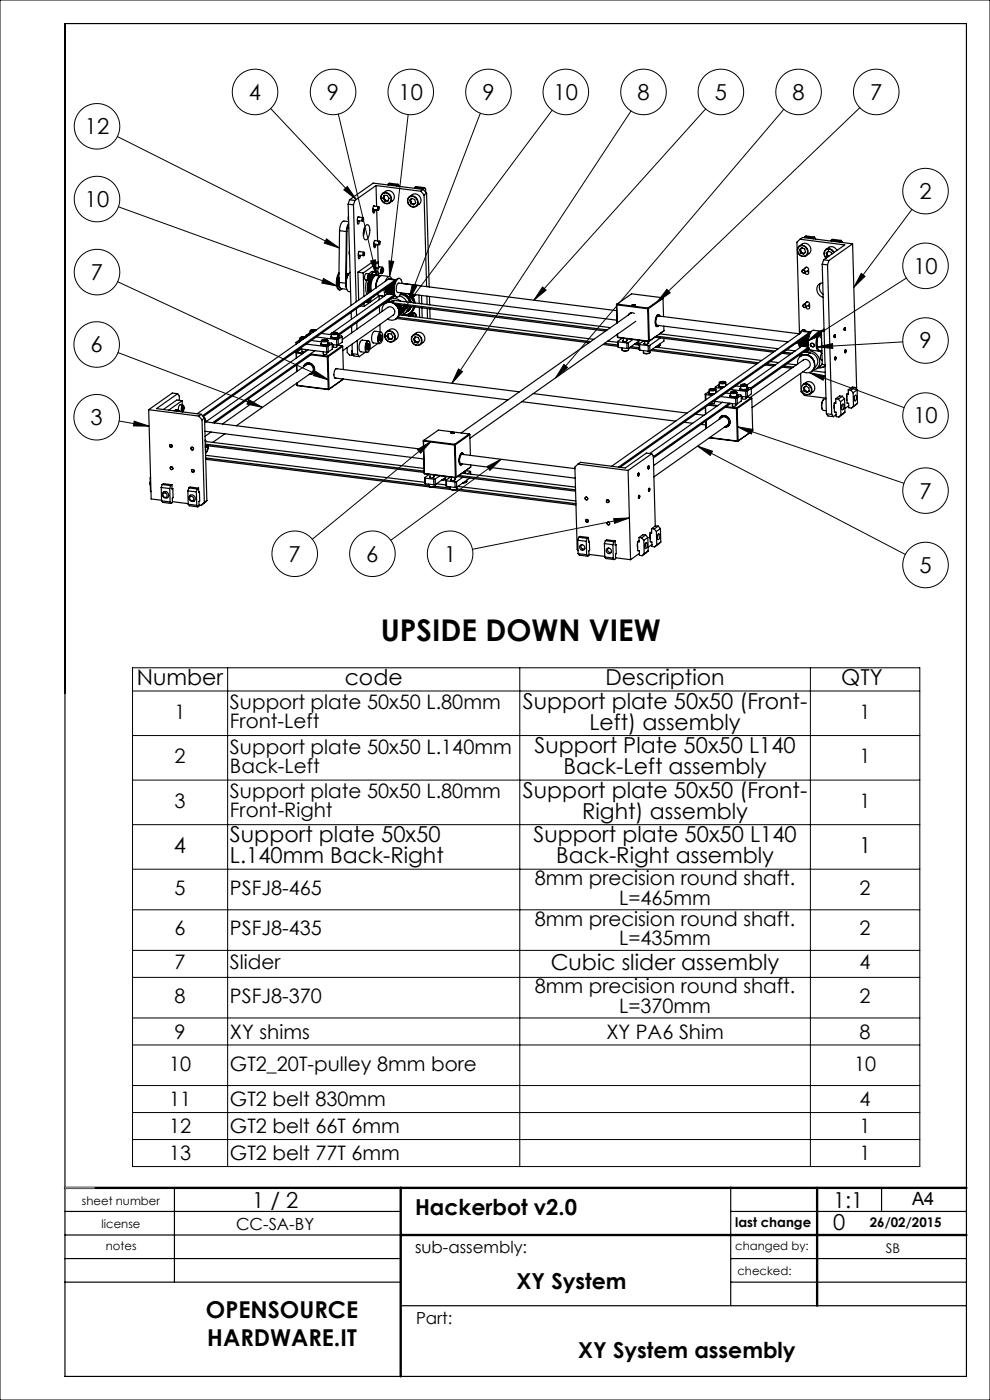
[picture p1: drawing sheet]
<svg xmlns="http://www.w3.org/2000/svg" width="210mm" height="297mm" viewBox="0 0 210 297" stroke-linecap="round" stroke-linejoin="round" font-family="sans-serif">
<defs><g id="words">
<text font-size="6.3" x="80.8" y="136">UPSIDE DOWN VIEW</text>
<g font-size="4.9">
<text x="43.7" y="279.6">OPENSOURCE</text>
<text x="44" y="285.6">HARDWARE.IT</text>
</g>
<g font-size="4.7">
<text x="52.8" y="21.2">4</text>
<text x="69.4" y="21.2">9</text>
<text x="84.5" y="21.2">10</text>
<text x="102.3" y="21.2">9</text>
<text x="117.4" y="21.2">10</text>
<text x="135.2" y="21.2">8</text>
<text x="151.6" y="21.2">5</text>
<text x="168.1" y="21.2">8</text>
<text x="184.6" y="21.2">7</text>
<text x="18" y="28.5">12</text>
<text x="18" y="43.9">10</text>
<text x="195" y="42.2">2</text>
<text x="19.3" y="59.4">7</text>
<text x="193.7" y="58.1">10</text>
<text x="19.2" y="74.8">6</text>
<text x="195" y="73.9">9</text>
<text x="193.7" y="89.8">10</text>
<text x="19.2" y="90.2">3</text>
<text x="195" y="105.8">7</text>
<text x="61.2" y="119.2">7</text>
<text x="77.7" y="119.2">6</text>
<text x="94.2" y="119.2">1</text>
<text x="195" y="121.5">5</text>
<text x="29.1" y="145.4">Number</text>
<text x="73.1" y="145.4">code</text>
<text x="128.4" y="145.4">Description</text>
<text x="178.5" y="145.4">QTY</text>
<text x="110.9" y="150.3">Support plate 50x50 (Front-</text>
<text x="125" y="154.8">Left) assembly</text>
<text x="113.4" y="159.8">Support Plate 50x50 L140</text>
<text x="119.5" y="164.3">Back-Left assembly</text>
<text x="110.9" y="169.2">Support plate 50x50 (Front-</text>
<text x="123.5" y="173.7">Right) assembly</text>
<text x="48.8" y="178.7">Support plate 50x50</text>
<text x="113.1" y="178.7">Support plate 50x50 L140</text>
<text x="36.9" y="180.9">4</text>
<text x="48.8" y="183.2">L.140mm Back-Right</text>
<text x="118" y="183.2">Back-Right assembly</text>
<text x="182.2" y="180.9">1</text>
<text x="116.8" y="205.7">Cubic slider assembly</text>
<text x="53.5" y="256.2">1 / 2</text>
<text x="88" y="257.8">Hackerbot v2.0</text>
<text x="176.7" y="256.3">1:1</text>
<text x="176.7" y="260.8">0</text>
<text x="109.6" y="273.4">XY System</text>
<text x="122.7" y="288.1">XY System assembly</text>
</g>
<g font-size="4.2">
<text x="37" y="152.5">1</text>
<text x="48.8" y="150.4">Support plate 50x50 L.80mm</text>
<text x="48.8" y="154.5">Front-Left</text>
<text x="182.3" y="152.5">1</text>
<text x="37" y="161.9">2</text>
<text x="48.8" y="159.8">Support plate 50x50 L.140mm</text>
<text x="182.3" y="161.9">1</text>
<text x="48.8" y="164">Back-Left</text>
<text x="37" y="171.4">3</text>
<text x="48.8" y="169.3">Support plate 50x50 L.80mm</text>
<text x="48.8" y="173.4">Front-Right</text>
<text x="182.3" y="171.4">1</text>
<text x="37" y="189.8">5</text>
<text x="48.8" y="189.8">PSFJ8-465</text>
<text x="113.4" y="187.8">8mm precision round shaft.</text>
<text x="131.3" y="191.9">L=465mm</text>
<text x="182.3" y="189.8">2</text>
<text x="113.4" y="196.4">8mm precision round shaft.</text>
<text x="37" y="198.4">6</text>
<text x="48.8" y="198.4">PSFJ8-435</text>
<text x="131.3" y="200.5">L=435mm</text>
<text x="182.3" y="198.4">2</text>
<text x="37" y="205.6">7</text>
<text x="48.8" y="205.6">Slider</text>
<text x="182.3" y="205.6">4</text>
<text x="37" y="212.8">8</text>
<text x="48.8" y="212.8">PSFJ8-370</text>
<text x="113.4" y="210.7">8mm precision round shaft.</text>
<text x="131.3" y="214.8">L=370mm</text>
<text x="182.3" y="212.8">2</text>
<text x="37" y="220.3">9</text>
<text x="48.8" y="220.3">XY shims</text>
<text x="128.6" y="220.3">XY PA6 Shim</text>
<text x="182.3" y="220.3">8</text>
<text x="35.9" y="227.1">10</text>
<text x="48.8" y="227.1">GT2_20T-pulley 8mm bore</text>
<text x="181.2" y="227.1">10</text>
<text x="35.9" y="234.7">11</text>
<text x="48.8" y="234.7">GT2 belt 830mm</text>
<text x="182.3" y="234.7">4</text>
<text x="35.9" y="240.4">12</text>
<text x="48.8" y="240.4">GT2 belt 66T 6mm</text>
<text x="182.3" y="240.4">1</text>
<text x="35.9" y="246.1">13</text>
<text x="48.8" y="246.1">GT2 belt 77T 6mm</text>
<text x="182.3" y="246.1">1</text>
</g>
<text font-size="3.9" x="193.5" y="255.7">A4</text>
<g font-size="3.5">
<text x="50.1" y="261">CC-SA-BY</text>
<text x="88" y="265.8">sub-assembly:</text>
<text x="88.3" y="280.9">Part:</text>
</g>
<g font-size="2.8">
<text x="155.9" y="260.3">last change</text>
<text x="184.5" y="260.3">26/02/2015</text>
<text x="187.9" y="265.8">SB</text>
</g>
<g font-size="2.5">
<text x="17.4" y="255.5">sheet number</text>
<text x="21.5" y="260.5">license</text>
<text x="22.5" y="265.3">notes</text>
<text x="155.9" y="265.2">changed by:</text>
<text x="156.4" y="270.5">checked:</text>
</g>
</g></defs>
<g fill="none" stroke="#000" stroke-width=".21">
<path d="M0 0h210v297h-210zM24.9 29l47.1 23.6M57.4 23l18.2 19.3M71.8 24.2l8.1 34.3M86.6 24.3l-4 34.4M101.9 24l-15.2 39.7M117.1 23.4l-32.9 44.1M133.8 23.5l-37.9 57.8M149.7 23.1l-36.4 40.6M166.3 23.2l-48.4 57M182.4 22.8l-43 41.2M25 59.8l44.7 20.8"/>
<path d="M25.1 43.9l46.4 16.8M68.6 59.1l2.9 1.6-3.2-.7zM69.3 50.7l2.7 1.9-3.2-1zM72.9 40.3l.8-.7 1.9 2.7zM78.6 55.4l1-.3 .3 3.4zM82.5 55.3l1 .1-.9 3.3zM182.7 58l.8 .6-2.4 2.4zM192.3 59l-21.1 13.4M193.4 44.4l-12.3 16.6M25 74.8l30.7 11.6M66.9 78.7l2.8 1.9-3.2-.9zM85.8 64.5l.8 .6-2.4 2.4z"/>
<path d="M87.4 60.4l1 .4-1.7 2.9zM97.3 78.3l.8 .5-2.2 2.5zM115.1 60.9l.7 .7-2.5 2.1zM119.6 77.3l.8 .7-2.5 2.2zM141.5 61.4l.7 .7-2.8 1.9zM171.2 72.4l2.6-2.2 .5 .9zM171.7 79l3.3 .7-.4 1zM171.7 79l20.1 7.5M173.3 73.6l3.3-.7 .1 1zM191.5 72.5l-18.2 1.1M25.3 89.3l6.3 1.1M28.5 89.4l3.1 1h-3.3z"/>
<path d="M52.8 84.8l2.9 1.6-3.3-.7zM88.6 95.4l2.8-1.7-2.2 2.5zM91.4 93.7l-25.2 20.7M103.3 99l3-1.6-2.4 2.4zM106.3 97.4l-23.4 17.2M148 94.6l44 23M148 94.6l3.1 1.1-.4 .9zM156.4 90.5l3.3 .6-.3 1zM156.4 90.5l35.4 12M130.2 110l3.3-.1-3.1 1.1zM133.5 109.9l-33.3 6.6M28.1 141.7h167v105.8h-167z"/>
<path d="M28.1 156h167M28.1 146.6h167M48.3 141.7v105.8M110.3 141.7v105.8M171.9 141.7v105.8M28.1 165.5h167M28.1 174.9h167M28.1 184.4h167M28.1 193h167M28.1 201.6h167M28.1 207.3h167M28.1 216h167"/>
<path d="M28.1 221.7h167M28.1 230.3h167M28.1 236h167M28.1 241.7h167"/>
<circle cx="54.1" cy="19.5" r="4.8"/>
<circle cx="70.7" cy="19.5" r="4.8"/>
<circle cx="87.1" cy="19.5" r="4.8"/>
<circle cx="103.6" cy="19.5" r="4.8"/>
<circle cx="120" cy="19.5" r="4.8"/>
<circle cx="136.5" cy="19.5" r="4.8"/>
<circle cx="152.9" cy="19.5" r="4.8"/>
<circle cx="169.4" cy="19.5" r="4.8"/>
<circle cx="185.9" cy="19.5" r="4.8"/>
<circle cx="20.6" cy="26.8" r="4.8"/>
<circle cx="20.6" cy="42.2" r="4.8"/>
<circle cx="20.6" cy="57.7" r="4.8"/>
<circle cx="196.3" cy="40.5" r="4.8"/>
<circle cx="196.3" cy="56.4" r="4.8"/>
<circle cx="20.5" cy="73.1" r="4.8"/>
<circle cx="196.3" cy="72.2" r="4.8"/>
<circle cx="20.5" cy="88.5" r="4.8"/>
<circle cx="196.3" cy="88.2" r="4.8"/>
<circle cx="62.5" cy="117.5" r="4.8"/>
<circle cx="79" cy="117.5" r="4.8"/>
<circle cx="95.5" cy="117.5" r="4.8"/>
<circle cx="196.3" cy="104.1" r="4.8"/>
<circle cx="196.3" cy="119.9" r="4.8"/>
</g>
<g fill="none" stroke="#000" stroke-width=".25">
<path d="M13.8 5h191.2v287h-191.2zM79.8 39.4l-4.5 3.1M79.8 39.4l9.5 1.2M79.8 39.4l.1 4.4M82.3 39.1l.3-.2 1.8 .2M82.3 39.1l1.8 .2M82.3 39.1v.1M84.1 39.3l.1 .2M84.4 39.1l-.3 .2M84.4 39.1l.2 .4M88 39.8l1.8 .2M88 39.8l.3-.2 1.8 .2"/>
<path d="M88 39.8v.2M89.8 40v.2M90.1 39.8l-.3 .2M90.1 39.8l.2 .3v.7M71.7 60h.1M71.7 60h.2M71.7 59.9v.1M71.7 59.9h.2M71.7 59.6h.1M71.7 59.5l.1 .1M71.7 59.5h.1M71.7 59.5h.2"/>
<path d="M71.8 59.4l-.1 .1M71.8 59.4l.1 .1M71.8 59.9l1.5 .2M71.8 59.9h-.1M71.8 59.6v.1M71.8 59.8v.1M71.8 59.8h.1M71.8 59.7v.1M71.8 59.7h.1M71.8 59.4h.1M71.8 59v.1M71.8 59l.1 .1"/>
<path d="M71.8 59.1v.1M71.8 59.1h.1M71.8 59h.1M71.8 59.2h.1M71.8 59.2v.2M71.9 59.9l.3 1.2 1.4 .3M71.9 59h-.1M71.9 58.1a3.4 3.4 0 0 0 .1 3.4l.6-.2M71.9 57.9a3.4 3.4 0 0 0-.1 3.5l.3 .1M72 48.9l1.5 .2M72 48.9l-.1 11M73.4 59.7h.1"/>
<path d="M73.4 59.8h.1M73.5 59.4h.1M73.5 59.3h.1M73.5 59.2h.1M73.5 59.1h.1M73.5 59h.1M73.5 58.9h.1M73.5 58.8h.1M73.5 58.7l.1 .1M73.5 58.6l.2 .1M73.5 58.6h.2M73.5 58.5h.2"/>
<path d="M73.5 49.1l-.2 11M73.5 58.3l.3 .1h-.3M73.5 58.2l.3 .1M73.5 58.2h.4M73.5 58.1l.4 .1M73.5 58.1h.4M73.7 48.3l.3 .1M73.8 43.3l1.2 .2M73.8 43.3l.7 21.5M73.9 45.8v1M74 47l-1-.1a1.9 1.9 0 0 0-1 2M74 47.4l-.4 .9-.1 .8"/>
<path d="M74 47.6l-.4 1.5-.1 10.4M74.1 53.2l.1 .9M74.2 42.4l1.1 .1M74.2 42.4l-.4 .9M74.3 57.7a3.6 3.6 0 0 0-.4 4.1l.5 .1M75 43.5l.6 20.5M75.3 42.5l-.3 1M75.8 46.8l1.1 .1M75.8 46.9l.4 .1M75.9 57.8l1.2 .1M75.9 57.8l.2 5.9M75.9 46l1.1 .2"/>
<path d="M76 54.1l1.1 .1M76 54.3h.4M76.1 46.1l-.1-.1-.2 .4 .1 1.2 .3-.6M76.1 53.4l1.1 .1M76.2 46.8v.2M76.3 53.4l-.1-.1-.2 .4 .2 1.2 .2-.6M76.4 54.2v.1M77 46.3l.1 .3-.1 .2zM77.1 57.9l.1 5M77.1 46.3v-.1a.36 .36 0 0 0-.3 .3 .36 .36 0 0 0 .2 .4v-.1M77.2 54.2h-.1M77.2 53.6l.1 .2-.1 .4z"/>
<path d="M77.2 54.2h.1M77.3 48.4l-.2 1.6M77.3 53.6v-.1a.4 .4 0 0 0-.3 .3 .4 .4 0 0 0 .1 .4M77.7 47.8a.35 .35 0 0 1 .6 .1 2.65 2.65 0 0 1-.7 3 1.68 1.68 0 0 1-.4-2.1zM77.8 59.4a5.4 5.4 0 0 0 0 3.1M78.2 58.9h.2M78.2 59.5l-.2 1.6 .1 1.1M78.2 58.3l.1-.1a.75 .75 0 0 1-.1 1.2l-.2-.6zM78.3 58.5l.1 .1M78.3 59.4l-.2 1.4 .1 1.4M78.3 58.1l-.6-.1a.98 .98 0 0 0-.2 1.4l.6 .1M78.3 58.1a.98 .98 0 0 0-.2 1.4"/>
<path d="M78.3 58.1h.1M78.4 58.6l-.1-.2-.1 .6 .1 .1 .1-.2M78.4 58.6v.3M78.6 59h.1M78.5 58.9h.2M78.6 58.9h.1M78.6 58.8l-.1 .1M78.6 58.8v.1M78.6 58.8h.1M78.6 58.9v.1M78.6 58.7v.1M78.7 58.7l-.1 .1"/>
<path d="M78.7 58.9h-.1M78.7 58.6v.2M78.7 58.7h.1M78.7 58.7v.1M78.7 58.6h.1M78.7 58.8h-.1M78.7 58.8h.1M78.7 58.6v.1M78.8 58.5v.1M78.8 58.6h.1M78.8 58.5h.1M78.9 58.4v.1"/>
<path d="M78.9 58.4h.1M78.9 58.3v.1M78.9 58.3l.1 .1M78.9 58.3h.1M78.9 58.5h.1M78.9 58.2v.1M78.9 57.6h.6l-.5 .2-.5 .7M78.9 58.2h.1M79 58.4h.1M79 58.3l-.1 .1M79 58.2v.1M79 58.2l-.1 .1"/>
<path d="M79 58.2h.1M79 58.3h.1M79 58.4h-.1M79 58.3v.1M79.1 44.4l1.1 .2M79.1 44.6l.4 .1M79.3 43.7l1 .1M79.3 57.6h-.5l-.5 .5M79.3 58.7a2.57 2.57 0 0 0-.6 3.1 2.83 2.83 0 0 1 .6-3.1M79.3 51.8l1.1 .1M79.3 51.9l.4 .1M79.4 58.6a2.89 2.89 0 0 0-.7 3.2 3 3 0 0 1 .3-2.8"/>
<path d="M79.4 58.3l.3 .1M79.4 43.7h-.1l-.2 .3 .2 1.2 .2-.5M79.5 51l1 .2M79.5 44.5v.2M79.6 57.6h.5M79.6 51.1l-.1-.1-.2 .4 .2 1.2 .2-.6M79.7 58.4l-.3-.1-.4 .2M79.7 51.8v.2M79.7 56.8l.5 .1M79.8 58.4a.63 .63 0 0 0-.7 0 .63 .63 0 0 0-.4 .5 4.4 4.4 0 0 0-.2 3.1M79.9 56.8a.42 .42 0 0 0-.3 .4 .42 .42 0 0 0 .2 .4M79.9 44.5l.2 6.6"/>
<path d="M80.1 51.9l.1 3.7M80.2 58.5a.72 .72 0 0 0-.6-.8 .72 .72 0 0 0-.8 .5l-.3 .5M80.3 55.6l-1.2-.1-3.2 2.3M80.3 55.6l-3.2 2.3M80.3 55.6v1.2M80.3 43.9l.1 .2-.1 .4zM80.3 58v.5M80.4 43.9a.36 .36 0 0 0-.3 .3 .36 .36 0 0 0 .2 .3M80.4 56.6l.7 .1a.97 .97 0 0 0-.1 1.3h-.7a1.03 1.03 0 0 1 .1-1.4zM80.4 58.7l-.5 1.2-.2 1.2a3.6 3.6 0 0 1 .7-2.4zM80.5 51.3l.1 .2-.1 .3zM80.5 58.6l-.1 .1"/>
<path d="M80.5 51.8l-.1 .1M80.6 51.3v-.1a.4 .4 0 0 0-.3 .3 .4 .4 0 0 0 .1 .4M80.6 58.5l-.8-.1a2.49 2.49 0 0 0-1.1 2.8l.1 .6M81 57.6h.2M81 57.2l.3 .1M81.1 56.8a.69 .69 0 0 1-.1 1.2l-.2-.4zM81.2 41.1a1.16 1.16 0 0 1 1.6 .5 1.16 1.16 0 0 1-.5 1.5 1.21 1.21 0 0 1-1.3-.6 1.21 1.21 0 0 1 .2-1.4zM81.2 41a1.27 1.27 0 0 0-.2 1.6 1.27 1.27 0 0 0 1.6 .5M81.2 41a1.34 1.34 0 0 1 2.2 0 1.34 1.34 0 0 1-.8 2.1M81.2 41a1.27 1.27 0 0 1 1.6 .4 1.27 1.27 0 0 1-.2 1.7M81.2 42l.3-.5h.6l.4 .6-.2 .6-.7-.1M81.2 42l.4 .6"/>
<path d="M81.3 57.3l-.1-.3-.2 .1v.6l.2-.1M81.3 57.3l-.1 .3M81.4 41.9l-.2 .1M81.4 41.9l.4 .6M81.6 41.5l-.2 .4M81.7 41.5a.65 .65 0 0 0-.2 .6 .65 .65 0 0 0 .6 .5M81.8 42.5l-.2 .1M81.8 42.5l.3 .1M82.1 42.6h.2M82.4 42.5l-.3 .1M82.4 59.2l1.7 .1-.3 .1M82.4 59.2l1.4 .2"/>
<path d="M82.4 59.2l-40.6 28.6M82.6 58.7l-1.7-.2a2.44 2.44 0 0 0-1.1 2.6M83.1 59.2v-.1a.54 .54 0 0 0-.6-.4 .54 .54 0 0 0-.5 .4l-.3 .6M83.4 60l.3 .1-.3-.1M83.5 60h.2M83.6 59.8l-40.5 28.6M83.6 59.8l.2 .1h-.2M83.6 59.7l.2 .1M83.7 59.7h.2M83.8 59.6h.1M83.8 59.5h.1M83.8 59.4l-40.8 28.8"/>
<path d="M83.8 59.5h.2M83.9 59.7h-.3h.3M83.9 59.5h.1M84.7 59.1l-.1-.1a2.5 2.5 0 0 0-1.1 2.8l.3 1 .4 .2M86.8 41.8a1.16 1.16 0 0 1 1.6 .4 1.16 1.16 0 0 1-.4 1.6 1.21 1.21 0 0 1-1.3-.5 1.21 1.21 0 0 1 .1-1.5zM86.8 41.7a1.27 1.27 0 0 0-.1 1.7 1.27 1.27 0 0 0 1.6 .4M86.8 41.7a1.34 1.34 0 0 1 2.2 0 1.34 1.34 0 0 1-.7 2.1M86.8 41.7a1.27 1.27 0 0 1 1.6 .4 1.27 1.27 0 0 1-.1 1.7M86.9 42.5l.2 .7M87 42.4l-.1 .1M87 42.4l.2 .7M87.2 43.1l-.1 .1"/>
<path d="M87.2 43.1l.6 .2M87.3 42.1l.7 .2 .2 .7-.5 .4-.6-.2M87.3 42.1l-.4 .4M87.4 42.1l-.4 .3M87.4 42.1a.63 .63 0 0 0-.2 .8 .63 .63 0 0 0 .8 .3M89.3 40.6l.7 .8M89.8 40.2l-10.6-1.4-5 3.6M89.8 40.2l-.5 .4M89.8 40.2l.7 .8M90 41.4l.5 19.4M90.5 41l-.5 .4M90.5 41l.5 19.9"/>
<path d="M169.5 52.3a1.13 1.13 0 0 1 1.6 .5 1.13 1.13 0 0 1-.6 1.6 1.24 1.24 0 0 1-1.2-.7 1.24 1.24 0 0 1 .2-1.4zM169.6 52.2a1.27 1.27 0 0 0-.2 1.6 1.27 1.27 0 0 0 1.6 .4M169.6 52.2a1.34 1.34 0 0 1 2.2 0 1.34 1.34 0 0 1-.8 2M169.6 52.2a1.27 1.27 0 0 1 1.5 .4 1.27 1.27 0 0 1-.1 1.6M169.6 53l.5-.4 .6 .2 .2 .7-.5 .4-.6-.2M169.6 53l.2 .7M169.7 50.8l-.7 .6 .6 19.4-30-3.8a1.42 1.42 0 0 0-.2 2l27.8 3.5M169.7 50.8l9.5 1.2-4.5 3.1M169.7 50.8l.5-.4 10.7 1.3M169.8 52.9l-.2 .1M169.8 52.9l.1 .7M169.9 53.6l-.1 .1"/>
<path d="M169.9 53.6l.6 .2M170 52.7a.65 .65 0 0 0-.1 .7 .65 .65 0 0 0 .8 .3M170 52.7l-.2 .2M170.1 52.6l-.1 .1M170.7 50.2l1.8 .3M170.7 50.2v.2M170.7 50.2l.3-.1 1.8 .2M170.7 56.9a.41 .41 0 0 1 .5-.2 .41 .41 0 0 1 .3 .4v.8a.39 .39 0 0 1-.4 .3 .39 .39 0 0 1-.4-.4M171.1 56.7l-.9 .6M171.3 57.4l.2 .4M171.3 57.4l.2 .1M171.5 57.3l-.8 .6"/>
<path d="M172.5 50.5v.2M172.8 50.3l-.3 .2M172.8 50.3l.2 .4M174.4 56.1l1.1 .1M174.4 56.1l.9 31.7M174.7 55.1l-.3 1M174.7 55.1l1.1 .2M175.2 52.9a1.22 1.22 0 0 0 0 1.9M175.2 52.9a1.32 1.32 0 0 1 2.3 .2M175.2 52.9l.2-.1a1.26 1.26 0 0 1 1.5 .8M175.3 53.7l.1 .7M175.3 53.7l.1-.1 .2 .7"/>
<path d="M175.4 54.4l.2 .1M175.5 56.2l.9 31.7M175.6 54.3l-.2 .1M175.6 53.4l-.1 .5 .3 .5-.2-.1M175.7 53.3l.7 .2v.4M175.7 53.3l-.4 .4M175.7 53.3l-.1 .1M175.8 53.3l-.2 .1M175.8 55.3l-.3 .9M176.3 51l1.9 .2M176.3 51l.3-.2 1.8 .2M176.3 51l.1 .2"/>
<path d="M176.8 53.6a1.05 1.05 0 0 0-1.6-.6 1.05 1.05 0 0 0 0 1.7M178.2 51.2v.2M178.4 51l-.2 .2M178.4 51l.3 .4M180.9 51.7l.8 30.9M180.9 51.7l-5.1 3.6M62.8 72.6l.1 .1M62.8 72.6v.4M62.8 74.8l.1 .1M62.8 74.8l.1 1.2M62.9 74.9v1M62.9 74.9l1.3 .1"/>
<path d="M62.9 77.4v1.4M62.9 74.7l1.5 .2M62.9 74.7v.2M62.9 74.7l-.1 .1M62.9 72.7l.3 .1M62.9 72.7v.2M63 77.4v1.4M63.5 72.4v.1M63.5 74l5.8 .7M63.7 71.7l.6 .2M63.7 71.7v.7M63.7 71.8a1.04 1.04 0 0 1 1.2-.3 1.09 1.09 0 0 0-1.2 .2l.8 .1"/>
<path d="M63.7 72l-.9 .6M63.7 72h.1M63.7 72.2l-.1 .3M63.7 72.4h.1M63.9 74l-1 .7M64 74.1l.1 .5h.5l.2-.1M64.2 71.5l-.2 .1 .5 .2 .2-.1-.1-.1M64.2 71.5l.4 .1M64.2 71.5v.2M64.4 77.8a1.2 1.2 0 0 1 1.4-.8 1.2 1.2 0 0 1 .9 1.4 1 1 0 0 1-1.1 1M64.5 77.7a1.2 1.2 0 0 1 1.8-.3 1.2 1.2 0 0 1 0 1.8l-.6 .2 .6-.2M64.6 71.6v.1"/>
<path d="M64.6 77.6a1.06 1.06 0 0 1 1.7 .1 1.06 1.06 0 0 1-.5 1.6M64.8 74.1v.4M64.9 77.2l-.4 .5M64.9 71.1l.2 .1M64.9 71.1l.1 .4M65 73l4.3 .5M65.1 71.2l.2 .1M65.1 71.2v.2M65.3 74.2l-21.6 15.3-.2-.6-.3-.5M65.6 70.9v.1M65.6 71h.1M65.8 70.2v.7"/>
<path d="M65.8 70.2l.7 .2M65.8 70.5l-.9 .6M65.8 70.2a1.12 1.12 0 0 1 1.2-.2 .97 .97 0 0 0-1.1 .2l.7 .1M65.8 70.5h.1M65.8 70.7l-.2 .1 .1 .2M66 75.3l3.4 .4M66 72.2l2.2 .3M66.4 70l.4 .1M66.4 70l-.3 .1 .1 .1h.6v-.1M66.4 70v.2M66.8 70.1v.1M66.8 74.4l-21.7 15.3"/>
<path d="M67.1 71.5l4.3 .5M68.2 70.7l2.1 .3M68.2 72.3a1.18 1.18 0 0 0 1.4 0v.6a1.18 1.18 0 0 1-1.4 0zM68.3 72.1l.6-.1 .6 .1a.85 .85 0 0 1-1.2 .1zM68.6 74.6v.5l.5 .1 .2-.1M68.8 72.1h.4M68.8 72.1l-.3 .1 .1 .1h.6v-.2M68.8 72.1v.2M69.2 72.1v.2M69.3 73.5v1.2M69.3 74.7v.4M69.4 75.7l.2 6.9"/>
<path d="M69.5 75.6l-3.4-.4-20.7 14.5M69.5 75.6l.1 .1M69.5 75.6l-.1 .1M69.5 72.3a1 1 0 0 0-1.3 0M69.6 72.7l.8 .2M69.6 72.7l.2 .2a1.4 1.4 0 0 1-1.8 0l.2-.1M69.6 73.5v1.2M69.6 73.5h-.3M69.6 75.7h-.2M69.6 75.7l.2 6.8M69.6 74.7h-.3M69.8 72.9a1 1 0 0 1-1.4 .4l-.3-.2-.1-.1"/>
<path d="M70.4 72.9l-.8 .6M70.4 72.9l.1 1.2-.9 .6M70.5 70.6l.6-.1 .5 .1a.85 .85 0 0 1-1.2 .1zM71 70.6h.3M71 70.6l-.3 .1v.1l.6-.1v-.1M71 70.6v.2M71.2 78.3l39 4.8M71.3 70.6v.2M71.4 72v1.2M71.4 73.2l-.9-.1h.2v.5M71.4 73.2v.4l-.5 .1-.2-.1M71.4 73.2l1.2 .2"/>
<path d="M71.5 78.2a1.32 1.32 0 0 0-.6 1.8l.4 .2M71.7 70.8a1 1 0 0 0-1.4 0M71.7 70.8v.6a1.18 1.18 0 0 1-1.4 0v-.6M71.7 70.8a1.18 1.18 0 0 1-1.4 0M71.7 71.2l.9 .2M71.7 71.2l.2 .2a1.4 1.4 0 0 1-1.8 0l.2-.1M71.7 60l.2 .1M71.7 60l.1 .1M71.7 72l.1 1.2M71.7 72h-.3M71.7 60.4h.1M71.7 60.4h.2"/>
<path d="M71.8 60.4l.1 .1M71.8 60.4h-.1M71.8 60.5h.1M71.8 60.4h.1M71.8 73.2h-.4M71.8 60.1h.1M71.8 60.1v.2M71.8 60.3v.1M71.8 60.3h.1M71.9 60.5v.1M71.9 60.8h.1M71.9 60.7v.1"/>
<path d="M71.9 60.7h.1M71.9 60.6h.1M71.9 60.6v.1M71.9 71.4a1 1 0 0 1-1.4 .4l-.3-.2-.1-.2M72 61h.1M72 60.9v.1M72.6 73.4l-3.1 2.2M72.6 73.4l.1 .1M72.6 71.4l-.9 .6M72.6 71.4v1.2l-.8 .6M72.6 72l9.7-6.8a1.01 1.01 0 0 1 1.2 .3 1.01 1.01 0 0 1-.1 1.3l-10.7 7.6M72.7 73.5l-3.1 2.2"/>
<path d="M72.7 73.5l.1 4.9M73.3 60.1l.2 .9M73.4 60.2h.1M73.4 60.1h.1M73.6 73.7l.1 1.1 .4 .5 .6 .1M74.5 66.3v1.4M74.6 69.2v1.4M74.7 73v2M74.7 74.4v1M74.7 75l1.2 .2M74.7 75l.4 .5 1.1 .2M74.9 75.2l-.2 .2"/>
<path d="M75.6 65.5v1.5M75.7 68.4v1.4M75.8 72.2l.1 3M75.9 75.2l.3 .5M76.4 64.9l.9 .1M77.2 64.3l.1 .7M77.5 74.8l-1.3 .9M77.9 72.5l.3-.1a1.66 1.66 0 0 1-.3 2.3 1.71 1.71 0 0 1 0-2.2zM78 73v.6l-.2 .5M78 73h.1M78 73h.3M78 73v.7"/>
<path d="M78 73.7l-.2 .4M78 73.7h.3M78.1 63.8l.2 .4-.7-.1M78.1 72.3l-1.3-.2a1.76 1.76 0 0 0-.3 2.5l1.3 .2a1.79 1.79 0 0 1 .3-2.5l.3 .2M78.3 63.6l.1 .3 .1-.1M78.3 73v.7M78.3 73l-.3-.1-.2 .5v.7M78.3 63.7l.2 .1M78.3 73.7l-.2 .6-.3-.2M78.6 63.4l-.1 .4M78.7 63.3l-.3 .8-.2-.1v-.3M79.3 70.4l.2-.1 1.3 .1a1.77 1.77 0 0 0-.3 2.5l-1.3-.2a1.91 1.91 0 0 1 .1-2.3z"/>
<path d="M79.4 62.8l-.3 .2M79.9 62.5h.2M80 62.4l.4 .3M80.2 72.9l-1.8 1.2M80.4 62.7l1.1 .1M80.4 62.7l.6 .1M80.4 62.8v.8M80.5 62.7l-3.2 2.3M80.5 65v1.4M80.5 70.7l.3-.2a1.64 1.64 0 0 1-.2 2.3 1.62 1.62 0 0 1-.1-2.1zM80.6 68.8v1.6M80.6 71.1l.1 .6-.2 .5"/>
<path d="M80.6 71.1h.1M80.7 71.8l-.2 .4M80.7 71.8l.3 .1M80.7 71.1l.3 .1M80.7 71.1v.7M81 71.2v.7M81 71.2l-.3-.2-.3 .5v.7l.3 .2 .3-.5M81.1 66.1a1.65 1.65 0 0 1 .9-1.9 1.65 1.65 0 0 1 2.1 .6 1.71 1.71 0 0 1 .4 2.3 1.71 1.71 0 0 1-2.3 .6M81.5 61.4l.3 1.3M81.7 64.4a2.01 2.01 0 0 1 2.6 .6 2.01 2.01 0 0 1-.3 2.7M81.7 61.2h.1M81.7 61.2l1.8 .2"/>
<path d="M81.7 61.2l.1 .1M81.7 61.2l1.8 .3-1.7-.2M81.8 61.3h.1M81.8 61.6v.1M81.8 61.6l1.7 .3-1.7-.2M81.8 61.1l1.7 .3M81.8 61.7h.1M81.8 61.6h.1M81.8 61.6l1.7 .2M81.8 61.3l1.7 .2M81.8 61.3v.2M81.8 61.5v.1"/>
<path d="M81.8 61.5l1.7 .2M81.8 61.5h.1M81.9 61.1l1.6 .2M81.9 61.7v.1M81.9 61.9v.1M81.9 61.9l1.6 .3M81.9 62h.1M81.9 62l1.7 .3M81.9 61.9l1.6 .2M81.9 61.9h.1M81.9 61.8v.1M81.9 61.8l1.6 .2"/>
<path d="M81.9 61l1.6 .2M82 70.4a1.27 1.27 0 0 0-.1 1.6 1.27 1.27 0 0 0 1.6 .4M82 70.4a1.34 1.34 0 0 1 2.2-.1 1.34 1.34 0 0 1-.7 2.1M82 70.4a1.27 1.27 0 0 1 1.6 .4 1.27 1.27 0 0 1-.1 1.6M82 62.2h.1M82 62.2l1.6 .2M82 62.2l1.6 .3M82 70.4a1.16 1.16 0 0 1 1.6 .5 1.16 1.16 0 0 1-.5 1.6 1.21 1.21 0 0 1-1.3-.6 1.21 1.21 0 0 1 .2-1.5zM82 62.1h.1M82 62.1l1.6 .2M82 62.1v.1M82 62.3h.1"/>
<path d="M82.1 71.3l.3-.5h.6l.4 .7-.4 .5h-.6M82.1 71.3l.3 .7M82.1 60.9l1.4 .2M82.2 63.9v.2M82.2 71.2l-.1 .1M82.2 71.2l.3 .7M82.2 60.8l1.3 .2-1.3-.1M82.2 62.3l-12.2 8.7M82.3 60.8l1.2 .2M82.3 60.8l1.2 .1M82.4 70.8l-.2 .4M82.5 60.7l1 .1-1.1-.1"/>
<path d="M82.5 70.8a.64 .64 0 0 0-.1 .8 .64 .64 0 0 0 .8 .2M82.5 71.9l-.1 .1M82.5 71.9h.6M82.7 60.5l.9 .1M82.8 60.4l.8 .1M82.9 60.4h.7M82.9 60.3l.7 .1-.7-.1M83 63.3l-.1 .1M83.2 60.2h.5M83.2 60.1l.5 .1M83.3 60.1h.4M83.4 64.3l45.4 5.7"/>
<path d="M83.6 62.5l-11.9 8.4M83.7 62.8l-11.9 8.4M83.8 63.7l-.7 .1-.4 .3M83.8 63.7l45.7 5.8M83.8 63.7l-.6 .5M83.8 62.8l-.4 .2M84 64.6l44.5 5.6M84 64.6v.1M84.1 64.6l-.1 .1M84.1 67.6l40.8 5.1M84.4 64.7l-.3 .1M84.4 67.3l40.9 5.2"/>
<path d="M84.4 64.7l-.2 .1M84.5 64.7l-.3 .2M84.6 64.7l-.4 .2M84.6 66.8l41.4 5.2M84.7 65.8l.5-.5zM84.7 64.7l-.4 .3M84.7 62.8h.2a2.37 2.37 0 0 1 1.4 1.3M84.8 64.7l-.5 .3M84.8 66.4v.1M84.8 66.6h.1M84.8 66.6l-.1 .1 .1-.1M84.8 66.5v.1"/>
<path d="M84.8 66.5l-.1 .1M84.9 64.7v.1M84.9 62.5a2.18 2.18 0 0 1 2 1.6M84.9 64.8h.1M84.9 64.8l-.5 .4M85 63.9a1.79 1.79 0 0 0-2.9 .3M85 66.1h.1M85 66.1l.1 .1M85 66.1l-.3 .2M85 66v.1M85 64.8h.1M85 64.8l-.5 .5"/>
<path d="M85.1 66.3h-.1M85.1 65.2v.1M85.1 65.2l-.5 .4M85.1 66.2h.1M85.1 66.2l-.4 .2M85.1 66.3h.1M85.1 66.2l-.4 .3M85.1 64.9h.1M85.1 64.9l-.6 .4 .6-.4M85.1 65.7h.1M85.1 65.7l-.4 .2M85.1 65v.2"/>
<path d="M85.1 65l-.6 .4M85.1 65.3h.1M85.1 65.5v.2M85.1 65.3l-.5 .3M85.1 64.9v.1M85.1 65.7l-.4 .3M85.1 65.7l.1 .1M85.2 65.3h.1M85.2 65.3l-.6 .4M85.2 65.9l-.5 .4M85.2 65.8h.1M85.2 65.8l-.5 .3"/>
<path d="M85.2 65.8l-.5 .4M85.6 64.8a1.92 1.92 0 0 1-.3 2.1M85.9 64.9a.31 .31 0 0 0 0 .3 .31 .31 0 0 0 .3 .1l.2-.4M86.3 64.9l-.1 .4-.3-.2M86.6 64.9v.2a1.99 1.99 0 0 1-1.3 1.8M86.6 62.3l.6 .7 .5 1.2M86.7 67a.55 .55 0 0 1 .6-.4 .55 .55 0 0 1 .5 .6M86.8 62.3l.1 .2M86.9 66.6l-.3 .4M86.9 66.6a.73 .73 0 0 1 .8-.2 .73 .73 0 0 1 .5 .8M86.9 66.6h.1a.72 .72 0 0 1 .9 .6M86.9 67.1l.3-.2 .3 .2"/>
<path d="M86.9 65l-.1 .5-.5 .5M87.1 66.9v.2v-.1M87.2 62.4l.1 .1M87.2 65v.1a1.6 1.6 0 0 1-1 1.1 1.63 1.63 0 0 0 1-1.2zM87.2 62.8l.6 1.4M87.2 64.2a2.35 2.35 0 0 0-2.2-2 2.34 2.34 0 0 1 2.2 2M87.2 65v.1a1.59 1.59 0 0 1-1 1.1M87.4 62.4h.1M87.4 66.2l-.5 .3M87.4 62.4l-.1 .1M87.4 62.4l.2 .1M87.5 62.4l.2 .1"/>
<path d="M87.6 62.9l.4 1.4M87.6 71.2a1.13 1.13 0 0 1 1.6 .4 1.13 1.13 0 0 1-.6 1.6 1.24 1.24 0 0 1-1.1-.6 1.24 1.24 0 0 1 .1-1.4zM87.7 62.5l-.1 .1-.3-.1M87.7 71.1a1.27 1.27 0 0 0-.2 1.6 1.27 1.27 0 0 0 1.6 .4M87.7 71.1a1.34 1.34 0 0 1 2.2-.1 1.34 1.34 0 0 1-.8 2.1M87.7 71.1a1.27 1.27 0 0 1 1.6 .4 1.27 1.27 0 0 1-.2 1.6M87.7 66.4a.46 .46 0 0 1 .5 .2 .46 .46 0 0 1 0 .5M87.7 72l.4-.5 .6 .1 .3 .7-.3 .5-.7-.2M87.7 72l.3 .6M87.7 65.1a2.04 2.04 0 0 1-2.3 1.7M87.8 65.1a2.09 2.09 0 0 1-2.4 1.7M87.8 66.4h-.1"/>
<path d="M87.8 71.9l-.1 .1M87.8 71.9l.3 .6M87.9 62.5a.57 .57 0 0 1-.6 .3 .57 .57 0 0 1-.4-.4v.1a.68 .68 0 0 0 .9 .3M88 65.1l-.1 .2a2.08 2.08 0 0 1-1.1 1.3M88 62.5l-.2 .3M88.1 71.5l-.3 .4M88.1 72.5l-.1 .1M88.1 72.5l.6 .2M88.2 71.5a.63 .63 0 0 0-.2 .8 .63 .63 0 0 0 .8 .3M88.2 62.5l-.4 .3M88.2 67h.1M88.9 62.6v1.8"/>
<path d="M88.9 65.2l.1 2.1M89.4 60.6l-4.1-.5-.2-.7a.52 .52 0 0 0-.5-.3 .52 .52 0 0 0-.5 .4 3.5 3.5 0 0 0-.1 3.5 .82 .82 0 0 0 1.1-.9M89.4 60.6l-.1 .1M89.4 60.6v.1M89.4 62.7l.1 1.8M89.5 65.3l.1 2.1M90.6 62.8v1.8M90.6 65.5l.1 2M91.1 62.9v1.8M91.2 65.5v2.1M127.9 73.1l3.2 .4M128.2 72.8l2.9 .4"/>
<path d="M128.9 72.4l2.1 .2M130.8 64.6v.1M130.8 64.6l.1 3.9M130.8 65.9l-46.2-5.8a1.42 1.42 0 0 0-.3 1.9l46.6 5.9M130.8 64.7l6.6 .8M130.8 64.7l.1 3.8M130.9 64.5l-.1 .2M130.9 64.5l6.5 .8M130.9 64.5l-.1 .1M130.9 70.9l.1 .6M131 71.5h.1M131 71.5l.1 .1"/>
<path d="M131 70.9v.6M131 71.5l6.6 .9M131 72.4l.2 .1M131 72.4l.1 1.2 .1 .1M131.1 71.6l6.5 .8M131.2 72.5l1.8 .3M131.2 72.5v1.2M131.2 73.7l1.8 .2M132 73.8v.4M132 74.2h.1M132 71.7l-1 .7M132.1 72.3v.1"/>
<path d="M132.2 71.8v.6M132.2 72.2l-.1 .1M133 71.9v.4M133 72.1h.1a.61 .61 0 0 1-1 .2M133 72.8v1.1M133.3 72.7v1.5M133.3 72.7l-.3 .1M133.3 74.2l-.1 .2-.5 .1-.5-.1-.2-.2M133.3 74.2a1.19 1.19 0 0 1-1.3 0M133.5 73.8l2.1 .2M133.6 66.5l-.2 .3M133.8 73.5l1.8 .3"/>
<path d="M133.9 66.4l-36.1 25.4M134.1 64.7h.7l-.5 .2zM134.1 64.7h.1a.27 .27 0 0 1 .3-.1 .27 .27 0 0 1 .2 .2zM134.2 64.7h-.1M134.3 72l-1 .7M134.3 64.7v.1M134.5 64.7h.1l-.3 .1v-.1M134.5 64.7h-.2M134.5 64.7v.1M134.5 73.1l1.1 .1M134.6 66.5h-.1a.82 .82 0 0 0-1.2 .3M134.7 64.7h.1"/>
<path d="M134.9 68.2l-35.2 24.8M135.5 72.4v.3M135.5 72.7l-.2 .2-.7 .1M135.5 72.7l-.8 .2M135.6 73l.1 .1M135.6 73v1.2l.1 .1M135.7 73.1l1.8 .2M135.7 73.1v1.2M135.7 74.3l1.8 .2M135.7 72.2l-2.4 1.7h-.3M136.5 74.4v.4M136.5 72.3l-.9 .7"/>
<path d="M136.6 72.9v.1M136.7 72.3v.7M136.7 72.8l-.1 .1M137.4 65.5l.2 6.9M137.4 65.3v.2M137.4 65.3l.1 .2M137.5 72.4v.5M137.5 72.7h.1a.62 .62 0 0 1-1 .2M137.5 73.3v1.2M137.5 65.5h-.1M137.5 65.5l.2 6.8M137.6 72.4h.1"/>
<path d="M137.7 72.3l-.1 .1M137.8 73.3l.1 1.5M137.8 73.3h-.3M137.9 74.8l-.2 .1-.5 .1h-.5l-.2-.2M137.9 74.8a1.19 1.19 0 0 1-1.4 0M138 74.4l22.5 2.8M138.3 74.1l22.6 2.9M138.9 71.5l25.2 3.2M139 73.6l22.6 2.9M139.2 71.3l25.2 3.2M139.4 66.9l.3-.1 .2 .3M139.6 66.8l.3 .3-.3-.2a1.59 1.59 0 0 0-.2 2.2l.2-.1-.3 .2"/>
<path d="M139.7 69l-.4 .3-.2-.2M139.9 70.8l25.2 3.2M140 73v.3M140 73.3l-.3 .2h-.5M140 67.1l-.2-.3a1.33 1.33 0 0 0-.8 1.6l.3 .9 .4-.2M140 73.3l-.8 .2M140.1 71.7l-2.3 1.6M140.5 63.2l-3.1 2.1M140.5 63.2l.1 .1M140.5 63.2l-6.5-.9-3.1 2.2M140.6 63.3l-3.1 2.2M140.6 63.3l.2 3.9"/>
<path d="M140.8 69.2v1M140.8 71.8v.6l-2.9 2.1h-.4M140.8 70.2l-3.2 2.2M140.8 70.2l-.1 .1M162.3 77.4l1.8 .3M162.7 77.2l1.8 .2M163.4 76.7l1.8 .2M165.9 74.9l1.8 .3M165.9 77.9l2 .2M166.2 74.7l1.8 .2M166.3 77.6l1.9 .3M166.9 74.2l1.8 .2"/>
<path d="M167 77.2l1.9 .2M169 72.8h.4M169.2 77.2a1.65 1.65 0 0 1 1-1.8 1.65 1.65 0 0 1 2 .6 1.71 1.71 0 0 1 .4 2.3 1.71 1.71 0 0 1-2.3 .6M169.4 72.5v.3M169.4 72.8l.3 .9M169.5 75.4l.5 .1M169.5 72.4l.3 1.3-11.4 8M169.7 73.7h.1M169.7 72.3l1.7 .1M169.7 72.3h.1M169.7 72.3l1.7 .2-1.7-.2M169.7 75.4v.2"/>
<path d="M169.7 72.7l1.7 .2M169.7 72.6v.1M169.7 72.6l1.7 .2M169.8 72.2l1.6 .2M169.8 72.5l-.1 .1M169.8 72.5l1.6 .3M169.8 72.3v.2M169.8 72.3l1.6 .2M169.8 75.2l.8 .1M169.8 72.5h.1M169.8 72.5l1.6 .2M169.8 73.1h.1"/>
<path d="M169.8 75.6a2.01 2.01 0 0 1 2.6 .6 2.01 2.01 0 0 1-.3 2.6M169.8 73v.1M169.8 73l1.6 .2M169.8 79.2l.1 3.9 .7 .8 4.6 .6M169.8 73.1l1.6 .2M169.8 72.7l.1 .2M169.9 72.1l1.5 .2M169.9 72.9l-.1 .1M169.9 72.9l1.5 .2M169.9 72.9h.1M170 73.3h.1M170 73.3l1.5 .2"/>
<path d="M170 73.3l1.5 .3M170 73.4h.1M170 73.2l1.5 .1M170 73.2v.1M170 73.2l1.5 .2M170.1 71.9l1.3 .2M170.1 73.4v.1M170.1 73.4l1.4 .2M170.1 73.4h.1M170.2 71.9l1.2 .2M170.2 71.9l1.2 .1M170.3 71.8l1.2 .1-1.2-.1"/>
<path d="M170.3 70.3l1.4 .2M170.5 74.7l1.4 .2M170.6 70.2l1.4 .2-.3 .1M170.6 69.9l-.4 .1-.6 .8M170.6 71.6l.9 .1M170.7 71.5l.8 .1M170.8 71.5l.7 .1M170.9 64.2a.41 .41 0 0 1 .5-.2 .41 .41 0 0 1 .3 .5v.7a.39 .39 0 0 1-.4 .4 .39 .39 0 0 1-.3-.4M171 70.3a.54 .54 0 0 0-.6-.3 .54 .54 0 0 0-.5 .4l-40.2 28.5M171.1 74.2l-.1 .3M171.1 71.2l.5 .1M171.2 74.2l-.1 .3"/>
<path d="M171.2 71.2h.4M171.3 64l-.9 .6M171.3 71.1h.3M171.4 71.1h.3M171.4 71h.3h-.3M171.5 71.8h-1.1l1.1 .1M171.5 64.8l.2 .3M171.5 64.8l.2 .1M171.5 73.6l-12.2 8.7M171.5 70.9l.2 .1M171.6 75.4a1.94 1.94 0 0 1 1.1 1.4M171.6 71.4h-.8"/>
<path d="M171.6 70.8h.2M171.6 73.9l-12.2 8.6M171.7 64.6l-.8 .6M171.7 74.1l-.9 .6a2.15 2.15 0 0 1 2.7 .8 2.15 2.15 0 0 1-.3 2.8l-.7 .2M171.7 70.9l-40.2 28.2M171.7 70.5l-40.5 28.6M171.8 70.7l-.2 .1M171.8 70.6h.1M171.9 74.9a1.73 1.73 0 0 1 1.5 1.2 1.73 1.73 0 0 1-.6 1.9M171.9 74.9l-.7 .4M171.9 72.9a.43 .43 0 0 1 .8 0 .43 .43 0 0 1-.3 .7 .46 .46 0 0 1-.4-.2 .46 .46 0 0 1-.1-.5zM172.3 78.7l2.8 .3"/>
<path d="M173.9 74.4h.4M173.9 74.5l.4 .5M174 70.6a3.6 3.6 0 0 0-.4 3.7l.3 .1a2.57 2.57 0 0 1-.4-3zM174.1 60.1a1.69 1.69 0 0 0 .5 2.3M174.2 70.3a3.1 3.1 0 0 0-1 3.4l.1 .3a.52 .52 0 0 0 .7 .4M174.2 70.2l.6 .1M174.2 70.2l.2 7.1 .6 .1M174.3 71.6a.78 .78 0 0 1-.1-1.3l-1.6-.2a2.14 2.14 0 0 0-1.2 2.2 1.71 1.71 0 0 0 .6 2l1.7 .2M174.3 72.7v.9M174.4 75a1.02 1.02 0 0 0-.2 1.4h.2M174.4 77.2l-1.2 1M174.4 77.2h.1"/>
<path d="M174.4 77.3h-.1M174.4 77.3l-.1 .1M174.5 60a1.54 1.54 0 0 0-1.3 1.6 1.54 1.54 0 0 0 1.4 1.5M174.8 69.8l-.6 .4M175 77.7l-.9 .3h-.6M175 77.6l-.6 .3-.9 .1M177 71a.26 .26 0 0 1 .2 .3 .26 .26 0 0 1-.3 .2zM177 71l.2 .2-.2 .4zM177.1 71.6h.1M177.1 71h.1M177.2 75.8a.26 .26 0 0 1 .1 .2 .26 .26 0 0 1-.2 .3zM177.2 75.7l.1 .2-.2 .4z"/>
<path d="M177.2 76.3h.1M177.3 75.8h.1M179.2 69.5a.26 .26 0 0 1 .1 .3 .26 .26 0 0 1-.2 .2zM179.2 69.5l.1 .2-.2 .4zM179.2 70.1h.1M179.3 69.5h.1M179.3 74.3a.26 .26 0 0 1 .1 .2 .26 .26 0 0 1-.2 .3zM179.3 74.2l.1 .4-.1 .2zM179.3 74.8h.1M179.4 74.3h.1M31.5 86.9l.6 19 2.2 .2M31.5 86.9l10.7 1.4"/>
<path d="M37.3 86.9l.6 .1M37.5 87.2l.4-.1 .4 .2M37.6 87l-.3-.1-.4 .3M37.7 83.5l-1.1-.1-5.1 3.5M37.7 83.5l-4.5 3.2 9.5 1.2M37.7 83.5l.3 .5v.9M37.9 87l.2-1h.7a.97 .97 0 0 0-.1 1.3M37.9 87l-.6 .2M38.3 87.3h.4M38.6 85l-1.1-.1-2.8 2M38.6 85l-2.8 2M38.6 85l.1 .9"/>
<path d="M38.7 86.9h.2M38.7 87.3v.1M38.7 86.5h.3M38.8 87.3h-.1M38.8 86.1a.69 .69 0 0 1-.1 1.2l-.2-.5zM39 86.5l-.1-.2-.2 .1v.6l.2-.1M39 86.5l-.1 .4M42.2 88.3l.7 .8M42.7 87.9l-.5 .4M42.7 87.9l.7 .8M42.9 89.1l.4 17.5M43.4 88.7l-.5 .4"/>
<path d="M43.4 88.7l.5 17.5M43.4 89.5l46.4 5.8M43.5 91.5l46.4 5.9M43.5 93.3l.3 .4M43.5 93.5l.2 .2M43.5 93.7l46.4 5.7M43.5 94.2l46.5 5.7M43.6 94.5l46.4 5.7M43.6 94.8h.1M43.6 95.3h.1M43.6 94.5h.1M43.6 95.4h.1"/>
<path d="M43.6 96.6l46.5 5.7M43.6 95.3v.1M43.6 97.2l47.4 5.8M43.6 97.4l47.5 5.9M43.7 94.8v.1M43.7 94.8l-.1 .1M43.7 94.9h.1M43.7 94.9l-.1 .1M44.1 94.6l.1 .1a1.64 1.64 0 0 1-.6 1.4 1.71 1.71 0 0 0 .5-1.5M44.8 91.7l-1.3 .9M47.2 89.9l17.8-12.5a1.01 1.01 0 0 1 1.3 .3 1.01 1.01 0 0 1-.2 1.3l-16 11.3M47.7 92l-2.6 1.8"/>
<path d="M63 81.2v.5M63 81.7h.1M63 81.7l.1 .1M63.1 81.2v.5M63.1 81.7l6.5 .9M63.1 81.7v.1M63.1 81.8l6.6 .9M69.6 82.6l.1 .1M69.8 82.5l-.2 .1M69.8 82.5l3-2.1-3.1 2.3M69.8 82.5l-.1 .2M70.9 80.1l36.9 4.7"/>
<path d="M89.8 93.5v.1M89.8 93.5l.2 6.9M89.8 93.6l.2 6.8M89.8 93.6l6.6 .8M89.9 93.4l6.5 .9M89.9 93.4l-.1 .2M89.9 93.4l-.1 .1M95.7 91.8h.7l-.4 .2zM95.7 91.8h.1a.27 .27 0 0 1 .2-.1 .27 .27 0 0 1 .2 .2zM95.8 91.8h-.1M95.9 91.8v.1M96.1 91.8h.1l-.3 .1v-.1"/>
<path d="M96.1 91.8h-.2M96.1 91.8v.1M96.2 91.8h.1M96.4 94.4l.2 6.9M96.4 94.3l.2 .1M96.4 94.3v.1M96.6 94.4h-.2M96.6 94.4l.2 6.8M97.8 96.2l.2-.1 .3 .3M98 96.1l.2 .3-.1-.1a1.34 1.34 0 0 0-.6 1.9l.2 .3 .3-.1-.3 .2M98 98.4l-.2 .2-.3-.1M98.4 96.4l-.3-.3a1.33 1.33 0 0 0-.8 1.7l.4 .8 .4-.2"/>
<path d="M98.6 100v.3M98.8 99.9l1 .2M99.5 92.1l-3.1 2.2M99.5 92.1l-6.5-.9-3.1 2.2M99.5 92.1l.2 .1M99.7 92.2l-3.1 2.2M99.7 92.2l.1 4.4M99.8 98.6l.1 .5M99.9 99.1l-3.3 2.3M99.9 99.1l-.2 .1M110.7 85.2l32.6 4.1M113.1 83.5l32.6 4.1"/>
<path d="M122 99.4l-24-3a1.42 1.42 0 0 0-.2 2l24.2 3M122.6 98.5l-.7 .6 .5 17.5 .2 .2M122.6 98.5l10.6 1.3M133.2 99.8l.6 18.9M137.6 98.9l.1 .2-.2 .4zM137.6 99.4h.1M137.6 98.9h.1M138.2 96.3l-1.1-.2-4.5 3.2-9.5-1.2-.5 .4M138.2 96.3l-5 3.5M138.2 96.3l.4 .4 .4 14.9M138.6 98.8l14.5-10.2a1.01 1.01 0 0 1 1.3 .3 1.01 1.01 0 0 1-.1 1.3l-15.6 11M145.1 89.6l1.8 .2"/>
<path d="M147.5 87.9l1.8 .2M148.7 90l1 .2M149.6 83.6l.1 .1M149.6 83.6l.1 1.3M149.6 86.4l.1 1.5M149.7 86.4v1.4M149.7 89.3v1.6M149.7 83.7l1.3 .2M149.7 83.7v1.1M149.8 89.3v1.6M150.3 85.9l1.8 .3M150.3 83.4l.2 .3h.8"/>
<path d="M150.4 82.7l.2 .8h1M150.4 83l-.8 .6M150.4 83h.1M150.4 85.8l1.9 .2M150.5 83.2l-.2 .2 .2 .2h1M150.5 92.9l6 .7M150.5 82.6a1.02 1.02 0 0 1 1.2 0 1.02 1.02 0 0 1-1.2 0zM150.5 92.8l5.9 .8M151.1 82.5l-.3 .1v.1h.7l-.1-.1M151.1 82.5l.3 .1M151.1 82.5v.2M151.4 82.6v.1"/>
<path d="M151.4 85.1l5 .6M151.6 85.1l-.1 .4h-.7M151.7 82.1l.1 .1M151.7 82.1v.5M151.8 82.7a.98 .98 0 0 0-1.4 0M151.8 82.7a1.18 1.18 0 0 1-1.4 0M151.8 82.7v.6M151.8 83.1h.3M151.8 83.2h.2M151.8 82.2l1.4 .2M151.8 82.2l.1 .9M152.4 81.9l.3 .3h.7"/>
<path d="M152.5 89a1.2 1.2 0 0 1 1.5-.8 1.2 1.2 0 0 1 .9 1.3M152.6 81.2l.1 .8h1M152.6 81.5l-.9 .6M152.6 81.5h.1M152.6 81.7l-.2 .2 .3 .2h.9M152.6 88.9a1.16 1.16 0 0 1 1.4-.7 1.16 1.16 0 0 1 .8 1.3M152.6 81.1a1.02 1.02 0 0 1 1.3 0 1.02 1.02 0 0 1-1.3 0zM152.8 88.8a1.06 1.06 0 0 1 1.7 0 1.06 1.06 0 0 1-.6 1.6M152.8 84.1l3.2 .4M152.9 81a.93 .93 0 0 1 1 .2M152.9 81l-.3 .2M153 88.3l-.4 .6"/>
<path d="M153.2 81l-.3 .1 .1 .1h.6l-.1-.1M153.2 81l.3 .1M153.2 81v.2M153.2 85.3l-15.4 10.9M153.5 81.1v.1M153.8 86.4l2.4 .3M153.9 83.4l1.1 .1M153.9 81.2a1.18 1.18 0 0 1-1.3 0M153.9 81.2l.1 .6M154 81.6h.2M154 81.6l.1 .1M154 81.8h.1"/>
<path d="M154 86.3l2.3 .2M154.7 85.5l-16.1 11.4M154.8 89.5a.93 .93 0 0 1-1 1l.7-.1M154.9 89.5a1 1 0 0 1-1.2 1.1M155 82.6l3.2 .4M155 85.6l-16.4 11.6M155 83.2a1.02 1.02 0 0 1 1.3 0 1.02 1.02 0 0 1-1.3 0zM155.2 83.1a.93 .93 0 0 1 1.1 .2M155.2 83.1l-.2 .2M155.6 83.1l-.3 .1 .1 .1 .6-.1-.1-.1M155.6 83.1h.3M155.6 83.1v.2"/>
<path d="M155.9 83.1v.2M156 84.5l.1 1.6h-.7l-.1-.5M156 81.9l1.1 .1M156.2 86.7l.2 6.9M156.3 86.5l-.1 .2M156.3 86.5l.1 .2M156.3 83.3l.1 .6a1.18 1.18 0 0 1-1.4 0v-.6M156.3 83.3a1.18 1.18 0 0 1-1.3 0M156.3 83.7l.9 .2M156.3 83.7l.2 .1a1.35 1.35 0 0 1-1.7 .2l.2-.2M156.4 84.5v1.2M156.4 84.5h-.4"/>
<path d="M156.4 86.7h-.2M156.4 86.7l.2 6.8M156.4 93.6h.1M156.5 83.9v.1a1.49 1.49 0 0 1-1.7 .1v-.2M156.6 93.5l-.2 .1M156.6 93.5l-.1 .1M157.1 81.8a1.18 1.18 0 0 0 1.4 0v.6a1.18 1.18 0 0 1-1.4 0zM157.1 82.3l-.2 .1a1.35 1.35 0 0 0 1.8 0l-.2-.2 .9 .2M157.2 81.7a.95 .95 0 0 1 1.2 0 .95 .95 0 0 1-1.2 0zM157.2 83.9l-.8 .6M157.2 83.9l.1 1.2-.9 .6M157.7 81.6l-.3 .1 .5 .1 .2-.1-.1-.1"/>
<path d="M157.7 81.6h.3M157.7 81.6v.2M157.9 81.5l.6 .3M157.9 81.5l-.5 .1-.3 .2M158 81.6v.2M158.2 83v1.6M158.2 84.2l1.2 .2M158.5 83v1.2M158.5 83h-.3M158.5 84.2l-1.3-.1h.3l.1 .6 .6-.2M158.7 82.4v.1a1.49 1.49 0 0 1-1.8 .1v-.2M159.1 84.3l11.3-7.9a1.01 1.01 0 0 1 1.3 .3 1.01 1.01 0 0 1-.2 1.3l-12 8.5"/>
<path d="M159.4 84.4l-3.1 2.1M159.4 84.4l.1 .1M159.4 82.4l-.9 .6M159.4 82.4v1.2l-.9 .6M159.5 84.5l-3.1 2.2M159.5 84.5l.2 6.9M159.7 91.4l-3.1 2.1M159.7 91.4l-3.2 2.2M170.3 81.7a1.16 1.16 0 0 1 1.6 .4 1.16 1.16 0 0 1-.4 1.6 1.21 1.21 0 0 1-1.3-.6 1.21 1.21 0 0 1 .1-1.4zM170.4 81.5a1.34 1.34 0 0 1 2.2 0 1.34 1.34 0 0 1-.8 2.1 1.27 1.27 0 0 0 .2-1.6 1.27 1.27 0 0 0-1.6-.5zM170.5 82.9v-.7l.5-.3 .6 .4 .1 .6-.6 .4M170.5 82.9l.6 .4"/>
<path d="M170.6 82.1l.1 .7M170.7 82.8l.6 .4-.2 .1M170.7 82.8l-.2 .1M170.8 82a.62 .62 0 0 0 0 .9 .62 .62 0 0 0 .9 0M171 81.9h-.1M174.7 84.7a2.12 2.12 0 0 0-.3 2.2M175.2 84.6h-.2a1.77 1.77 0 0 0-.3 2.5h.6M175.3 87.8l1.1 .1M175.3 87.8l.3 .5 1.2 .1M176.4 87.9l.4 .5M177 85.5v1.9h.3l.1 1 .5 .1M177 85.8v1"/>
<path d="M177.3 84.6l.5 .1M177.3 84.6v.9h-.3M177.3 85.3l-.3 .2M177.4 88l-.6 .4M177.8 84.7l.5 .5M178.3 85.2l.1 2.8M178.4 88l-.5 .5M178.6 86l-.1 .6M178.7 84.1l-.9 .6M178.7 84.1l.4 .5M178.7 84.1l-.6-.1-.8 .6M178.7 85.7a.71 .71 0 0 1 0 1.2l-.2-.6z"/>
<path d="M179.1 84.6l-.8 .6M179.1 84.6l.1 2.8M179.2 87.4l-.8 .6M179.2 87.4l-1.3 1.1M179.6 83.6l.1 1.9 .3 .1v.9l.6 .1M179.6 84l.1 .9M179.9 82.7l.6 .1M179.9 82.7l.1 1-.4-.1M180 83.4l-.4 .2M180 86.1l-.8 .6M180.5 82.8l.5 .5M181 83.3v2.9"/>
<path d="M181 86.2l-.4 .4M181.2 84.1v.6M181.4 82.2l-.9 .6M181.4 82.2l-.6-.1-.9 .6M181.4 82.2l.4 .5M181.4 83.8a.71 .71 0 0 1-.1 1.3l-.1-.5zM181.8 82.7l-.8 .6M181.8 82.7l.1 2.9M181.9 85.6l-.9 .6M181.9 85.6l-1.3 1M31.9 102.2v.7M31.9 101.3l.1 3"/>
<path d="M34.2 103.4l1.8 .2M34.2 103.4l.1 2.9M34.3 106.3l1.8 .2M34.3 106.3l.2 .3 1.8 .2M34.4 102.8l1.8 .2M34.4 102.8l.3-.2 1.8 .2M34.4 102.8l-.2 .6M34.7 104.3v.1M35.6 105.6h-.1M36 103.6l.1 2.9M36.1 106.5l.2 .3M36.2 103l-.2 .6"/>
<path d="M36.5 102.8l-.3 .2M36.5 102.8v1l.2-.1M36.5 103.6l.2 .1M36.6 106.4l3.3 .4M36.7 103.7v1.9l-.1 .1v.9l-.3 .2M39.8 104.1l1.9 .3M39.8 104.1l.1 2.9M39.9 107l1.8 .2M39.9 107l.3 .3 1.8 .2M40 103.5l.3-.2 1.8 .2M40 103.5l-.2 .6M40 103.5l1.9 .2"/>
<path d="M40.4 105.1h-.1M41.2 106.3h.1M41.7 104.4v2.8M41.7 107.2l.3 .3M41.9 103.7l-.2 .7M42.1 103.5l-.2 .2M42.1 103.5v1l.2-.1M42.1 104.4h.2M42.2 107.1l.5 .1M42.3 104.4l.1 1.9-.2 .1v.9l-.2 .2M43.3 106.6l-.6 .6M43.9 106.2l-.6 .4"/>
<path d="M43.9 106.2l-1.2 1M90 100.4h.1M90 100.4l.1 .1M90 100.4l6.6 .9M90.1 101.3l.1 .1M90.1 101.3v1.2l.1 .1M90.1 100.5l6.5 .9M90.2 101.4l1.8 .3M90.2 101.4v1.2M90.2 102.6l1.8 .2M91 102.7v.4M91 100.6l-.9 .7"/>
<path d="M91.1 101.2v.1M91.2 100.7v.7M91.2 101.1l-.1 .1M91.8 103.4l3.8 .5M92 100.8v.4M92 101h.1a.62 .62 0 0 1-1 .2M92 101.7v1.1M92.3 101.6l-.3 .1M92.3 101.6l.1 1.2M92.3 103.2l3.2 .4M92.3 102.8l.1 .3M92.4 103.1a1 1 0 0 1-1.4 0"/>
<path d="M92.4 102.8h-.4M92.4 103.1a1.19 1.19 0 0 1-1.4 0M92.4 103.1h.1M92.6 102.6l2 .3M93.3 100.9l-1 .7M94.5 101.3l-.1 .4-.7 .1M94.5 101.6l-.2 .2-.6 .1M94.6 101.9l.1 .1M94.6 101.9v1.2l.1 .1M94.7 102l1.8 .2M94.7 102v1.2M94.7 103.2l1.8 .2"/>
<path d="M94.7 101.1l-2.3 1.7M95.5 103.3v.4M95.6 101.2l-1 .7M95.7 101.8v.1M95.7 101.2l.1 .7M95.8 101.7l-.1 .1M96.4 103.9l25.8 3.2M96.5 101.3v.5M96.5 101.6h.1a.61 .61 0 0 1-.9 .2M96.5 102.2v1.2M96.6 101.3v.1M96.8 101.2l-.2 .1"/>
<path d="M96.8 101.2l-.2 .2M96.8 102.2l.1 1.5M96.8 102.2h-.3M96.9 103.7l25.3 3.1M96.9 103.7a.98 .98 0 0 1-1.4 0M96.9 103.7a1.16 1.16 0 0 1-1.4 0M97 101.1l25.1 3.1M97.1 103.2l25.1 3.1M97.3 100.9l24.8 3M98 100.4l24.1 2.9M98.2 101.2l-1.4 1M98.6 100.1l.2 .1-.4 .2"/>
<path d="M99 101.9v.3M99 102.1l-.1 .2-.7 .1M99 102.2l-.8 .2M99.6 101.4l-2.7 2h-.4M99.8 100.1l-.6 .4M99.8 100.1v.5M122.6 114.6l1.8 .2M122.6 114.6v2.8M122.6 117.4l1.8 .3M122.6 117.4l.3 .4 1.8 .2M122.8 114l1.8 .2M122.8 114l-.2 .6"/>
<path d="M122.8 114l.2-.2 1.8 .2M123.5 115.6a.48 .48 0 0 0-.2 .7 .48 .48 0 0 0 .8 0M124.4 114.8v2.9M124.4 117.7l.3 .3M124.6 114.2l-.2 .6M124.8 114l-.2 .2M124.8 114l.1 1 .1-.1M124.9 114.8l.1 .1M124.9 117.6l3.4 .4M125 114.9l.1 1.9-.2 .1v.9l-.2 .2M128.2 115.3l1.8 .3M128.2 115.3l.1 2.9"/>
<path d="M128.3 118.2l1.8 .2M128.3 118.2l.2 .3 1.8 .2M128.4 114.7l-.2 .6M128.4 114.7l1.8 .2M128.4 114.7l.3-.2 1.8 .2M129.1 116.3a.48 .48 0 0 0-.1 .7 .48 .48 0 0 0 .7 .1M130 115.6l.1 2.8M130.1 118.4l.2 .3M130.2 114.9l-.2 .7M130.5 114.7v1l.2-.1M130.5 114.7l-.3 .2M130.5 115.6h.2"/>
<path d="M130.6 118.3l3.2 .4M130.7 115.6v1.9l-.1 .1v.9l-.3 .2M135.2 114.9l.1 1.9 .3 .1v.9l.6 .1M135.2 115.3l.1 .9M135.4 100.4l.2 .3-.2 .3zM135.4 100.4l.2 .2-.2 .4zM135.5 100.9h-.1M135.5 100.4h.1M135.5 114l.1 1-.4-.1M135.5 114l.6 .1M135.6 105.1l.1 .3-.2 .3zM135.6 105.1l.1 .2-.2 .4z"/>
<path d="M135.6 114.7l-.4 .2M135.6 105.7h.1M135.6 117.4l-1.8 1.3M135.6 105.1h.1M136.1 114.1l.5 .5M136.6 114.6v2.9M136.6 117.5l-.4 .4M136.8 115.4v.6M137 113.5l-.6-.1-.9 .6M137 113.5l-.9 .6M137 113.5l.4 .5M137 115.2a.71 .71 0 0 1-.1 1.2l-.1-.5z"/>
<path d="M137.4 114l-.8 .6M137.4 114l.1 2.9M137.5 116.9l-1.3 1M137.5 116.9l-.9 .6M137.7 103.6l.1 .3-.1 .3zM137.7 103.6l.1 .2-.1 .4zM137.7 104.2h.1M137.8 103.6h.1M137.9 113.1v1.8l.4 .1v.9l.6 .1M137.9 113.4v.9M138.2 112.1v1h-.3M138.2 112.1l.6 .1"/>
<path d="M138.2 112.8l-.3 .3M138.3 115.5l-.8 .6M138.8 112.2l.4 .6M139.2 112.8l.1 2.8M139.3 115.6l-.4 .4M139.5 113.5l-.1 .6M139.6 111.6l-.5-.1-.9 .6M139.6 111.6l.5 .5M139.6 111.6l-.8 .6M139.7 113.3a.71 .71 0 0 1-.1 1.2l-.2-.4zM140.1 112.1l-.9 .7M140.1 112.1l.1 2.9"/>
<path d="M140.2 115l-1.3 1M140.2 115l-.9 .6M13.8 257h71.2M20 252h65M37 252v20M155 252v25M155 257h50M187 252v5M13.8 272h71.2M13.8 267h71.2M13.8 262h71.2M85 277h120"/>
<path d="M155 272h50M155 267h50"/>
<circle cx="170.4" cy="57.6" r=".29"/>
<circle cx="170.4" cy="57.6" r=".36"/>
<circle cx="170.6" cy="64.9" r=".29"/>
<circle cx="170.6" cy="64.9" r=".36"/>
<circle cx="172.4" cy="73.2" r=".37"/>
<circle cx="36.2" cy="94.6" r=".3"/>
<circle cx="36.3" cy="94.6" r=".29"/>
<circle cx="36.4" cy="99.3" r=".3"/>
<circle cx="36.4" cy="99.3" r=".29"/>
<circle cx="40.7" cy="95.2" r=".3"/>
<circle cx="40.8" cy="95.1" r=".29"/>
<circle cx="40.9" cy="99.9" r=".3"/>
<circle cx="40.9" cy="99.9" r=".29"/>
<circle cx="35" cy="105" r=".46"/>
<circle cx="35.2" cy="105" r=".7"/>
<circle cx="40.7" cy="105.8" r=".46"/>
<circle cx="40.8" cy="105.7" r=".7"/>
<circle cx="123.5" cy="116.2" r=".58"/>
<circle cx="124.4" cy="105.7" r=".29"/>
<circle cx="124.4" cy="105.8" r=".3"/>
<circle cx="124.5" cy="110.5" r=".28"/>
<circle cx="124.5" cy="110.5" r=".3"/>
<circle cx="128.9" cy="106.3" r=".29"/>
<circle cx="128.9" cy="106.3" r=".3"/>
<circle cx="129" cy="111" r=".29"/>
<circle cx="129.1" cy="111.1" r=".3"/>
<circle cx="129.1" cy="116.9" r=".58"/>
</g>
<path d="M13.8 252h191.2M85 252v40M173.3 252v25M85 262h120" fill="none" stroke="#000" stroke-width=".5"/>
<path d="M13.8 252h6.2" fill="none" stroke="#c0c0c0" stroke-width=".25"/>
<path d="M72.9 40.3l.8-.7 1.9 2.7zM182.7 58l.8 .6-2.4 2.4zM28.5 89.4l3.1 1h-3.3zM130.2 110l3.3-.1-3.1 1.1zM52.8 84.8l2.9 1.6-3.3-.7zM115.1 60.9l.7 .7-2.5 2.1zM103.3 99l3-1.6-2.4 2.4zM148 94.6l3.1 1.1-.4 .9zM66.9 78.7l2.8 1.9-3.2-.9zM141.5 61.4l.7 .7-2.8 1.9zM156.4 90.5l3.3 .6-.3 1zM88.6 95.4l2.8-1.7-2.2 2.5zM97.3 78.3l.8 .5-2.2 2.5zM119.6 77.3l.8 .7-2.5 2.2zM82.5 55.3l1 .1-.9 3.3zM78.6 55.4l1-.3 .3 3.4zM69.3 50.7l2.7 1.9-3.2-1zM68.6 59.1l2.9 1.6-3.2-.7zM85.8 64.5l.8 .6-2.4 2.4zM87.4 60.4l1 .4-1.7 2.9zM171.2 72.4l2.6-2.2 .5 .9zM171.7 79l3.3 .7-.4 1zM173.3 73.6l3.3-.7 .1 1z" fill="#000"/>
<use href="#words"/>
</svg>
